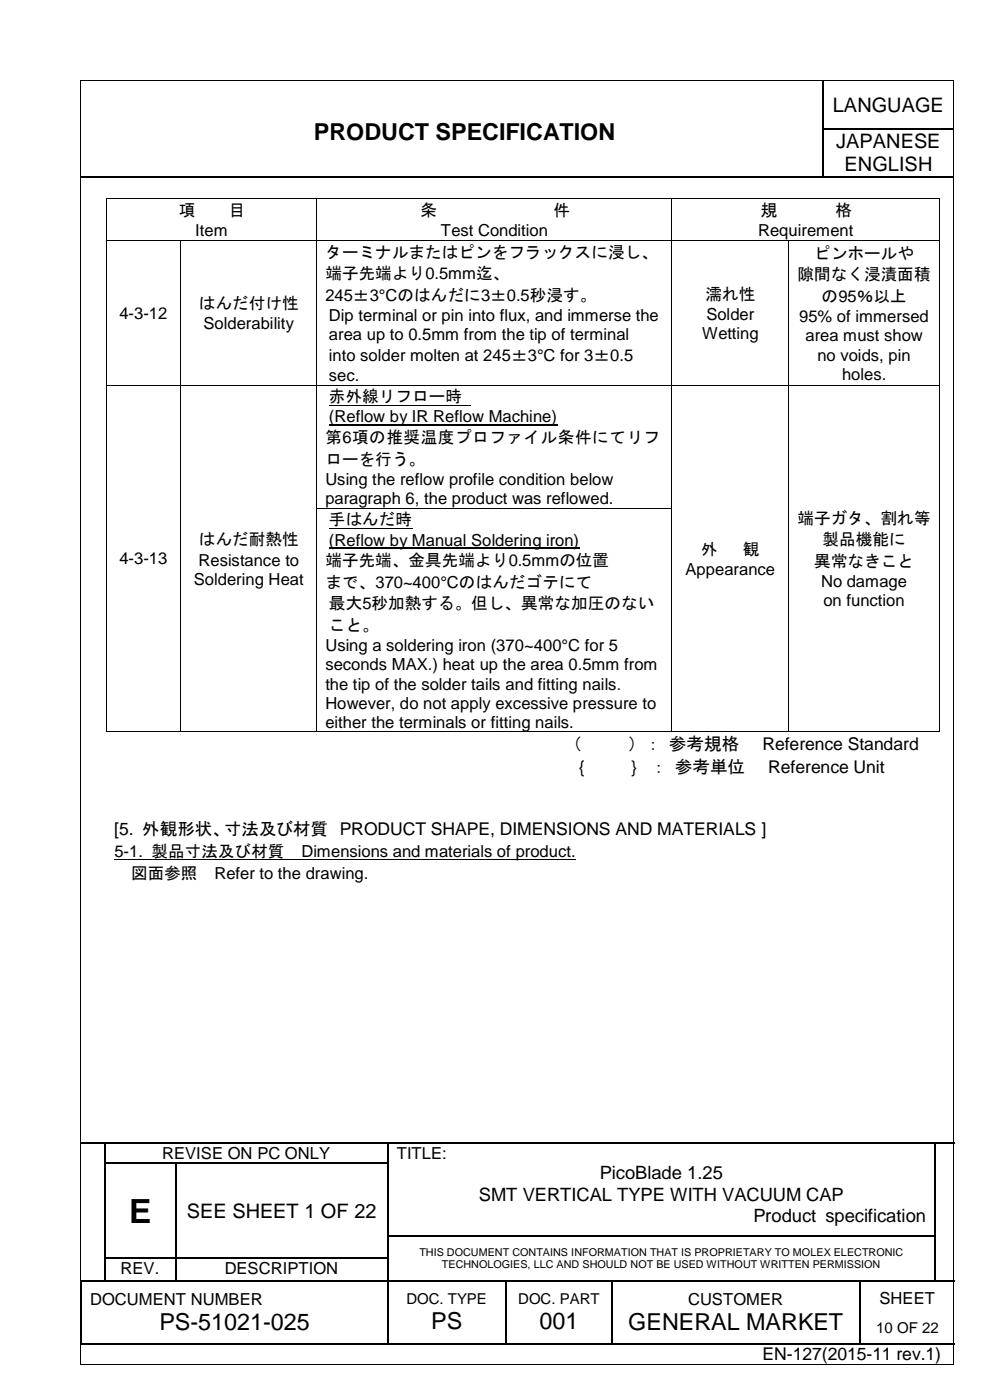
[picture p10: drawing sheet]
<svg xmlns="http://www.w3.org/2000/svg" width="210mm" height="297mm" viewBox="0 0 210 297" stroke-linecap="round" stroke-linejoin="round" font-family="sans-serif">
<defs><g id="words">
<text font-size="7.1" x="27.4" y="259.4">E</text>
<g font-size="5">
<text x="66.6" y="29.6">PRODUCT SPECIFICATION</text>
<text x="91.4" y="282">PS</text>
<text x="114.4" y="282">001</text>
<text x="33.8" y="282.2">PS-51021-025</text>
<text x="133.2" y="282.2">GENERAL MARKET</text>
</g>
<g font-size="4.2">
<text x="176.6" y="23.7">LANGUAGE</text>
<text x="177.3" y="31.5">JAPANESE</text>
<text x="179.1" y="36.3">ENGLISH</text>
<text x="39.6" y="258.4">SEE SHEET 1 OF 22</text>
</g>
<g font-size="3.9">
<text x="127.2" y="250.2">PicoBlade 1.25</text>
<text x="101.5" y="254.7">SMT VERTICAL TYPE WITH VACUUM CAP</text>
<text x="159.7" y="259.2">Product specification</text>
</g>
<g font-size="3.7">
<text x="121.5" y="159.1">（</text>
<text x="133.2" y="159.1">） ： 参考規格</text>
<text x="161.6" y="159.1">Reference Standard</text>
<text x="122.7" y="163.9">{</text>
<text x="133.8" y="163.9">}</text>
<text x="138.8" y="163.9">： 参考単位</text>
<text x="162.8" y="163.9">Reference Unit</text>
<text x="24.2" y="177.2">[5. 外観形状、寸法及び材質 PRODUCT SHAPE, DIMENSIONS AND MATERIALS ]</text>
<text x="161.6" y="288.6">EN-127(2015-11 rev.1)</text>
</g>
<g font-size="3.5">
<text x="37.9" y="45.9">項</text>
<text x="48.5" y="45.9">目</text>
<text x="89.1" y="45.9">条</text>
<text x="117.4" y="45.9">件</text>
<text x="161.3" y="45.9">規</text>
<text x="177.2" y="45.9">格</text>
<text x="41.4" y="50.1">Item</text>
<text x="93.5" y="50.1">Test Condition</text>
<text x="160.7" y="50.1">Requirement</text>
<text x="69" y="54.7">ターミナルまたはピンをフラックスに浸し、</text>
<text x="69" y="59.2">端子先端より0.5mm迄、</text>
<text x="169.1" y="59.5">隙間なく浸漬面積</text>
<text x="172.6" y="54.9">ピンホールや</text>
<text x="42.2" y="65.6">はんだ付け性</text>
<text x="69" y="63.8">245±3°Cのはんだに3±0.5秒浸す。</text>
<text x="149.6" y="63.5">濡れ性</text>
<text x="174.2" y="64.1">の95％以上</text>
<text x="25.3" y="67.6">4-3-12</text>
<text x="43.1" y="69.9">Solderability</text>
<text x="69.7" y="68.1">Dip terminal or pin into flux, and immerse the</text>
<text x="148.9" y="71.9">Wetting</text>
<text x="149.8" y="67.9">Solder</text>
<text x="169.5" y="68.4">95% of immersed</text>
<text x="69.7" y="72.2">area up to 0.5mm from the tip of terminal</text>
<text x="69.7" y="76.5">into solder molten at 245±3°C for 3±0.5</text>
<text x="170.8" y="72.4">area must show</text>
<text x="173.3" y="76.5">no voids, pin</text>
<text x="69.7" y="80.8">sec.</text>
<text x="178.5" y="80.6">holes.</text>
<text x="69.7" y="85.4">赤外線リフロー時</text>
<text x="69.7" y="89.6">(Reflow by IR Reflow Machine)</text>
<text x="69" y="94">第6項の推奨温度プロファイル条件にてリフ</text>
<text x="69" y="98.6">ローを行う。</text>
<text x="69" y="102.9">Using the reflow profile condition below</text>
<text x="69" y="107">paragraph 6, the product was reflowed.</text>
<text x="69.7" y="111.5">手はんだ時</text>
<text x="169.1" y="111.1">端子ガタ、割れ等</text>
<text x="25.3" y="119.7">4-3-13</text>
<text x="42.1" y="120">Resistance to</text>
<text x="42.2" y="115.7">はんだ耐熱性</text>
<text x="69.7" y="115.8">(Reflow by Manual Soldering iron)</text>
<text x="148.7" y="117.7">外</text>
<text x="157.5" y="117.7">観</text>
<text x="174.4" y="115.7">製品機能に</text>
<text x="41.1" y="124.1">Soldering Heat</text>
<text x="69" y="120.1">端子先端、金具先端より0.5mmの位置</text>
<text x="69" y="124.7">まで、370~400°Cのはんだゴテにて</text>
<text x="145.4" y="122">Appearance</text>
<text x="172.6" y="120.3">異常なきこと</text>
<text x="174.1" y="124.6">No damage</text>
<text x="69.7" y="129.3">最大5秒加熱する。但し、異常な加圧のない</text>
<text x="174.6" y="128.6">on function</text>
<text x="69.7" y="133.9">こと。</text>
<text x="69" y="138.2">Using a soldering iron (370~400°C for 5</text>
<text x="69" y="142.2">seconds MAX.) heat up the area 0.5mm from</text>
<text x="69" y="146.3">the tip of the solder tails and fitting nails.</text>
<text x="69" y="150.3">However, do not apply excessive pressure to</text>
<text x="69" y="154.4">either the terminals or fitting nails.</text>
<text x="24.3" y="181.9">5-1. 製品寸法及び材質</text>
<text x="63.9" y="181.9">Dimensions and materials of product.</text>
<text x="27.8" y="186.5">図面参照</text>
<text x="45.5" y="186.5">Refer to the drawing.</text>
<text x="34.4" y="245.8">REVISE ON PC ONLY</text>
<text x="84.1" y="245.8">TITLE:</text>
<text x="25.6" y="270.4">REV.</text>
<text x="47.6" y="270.4">DESCRIPTION</text>
<text x="19.1" y="276.8">DOCUMENT NUMBER</text>
<text x="145.9" y="276.8">CUSTOMER</text>
<text x="186.5" y="276.6">SHEET</text>
</g>
<g font-size="3.2">
<text x="86.2" y="276.7">DOC. TYPE</text>
<text x="109.9" y="276.7">DOC. PART</text>
<text x="185.8" y="282.8">10 OF 22</text>
</g>
<g font-size="2.3">
<text x="88.9" y="266.5">THIS DOCUMENT CONTAINS INFORMATION THAT IS PROPRIETARY TO MOLEX ELECTRONIC</text>
<text x="93.7" y="269.1">TECHNOLOGIES, LLC AND SHOULD NOT BE USED WITHOUT WRITTEN PERMISSION</text>
</g>
</g></defs>
<g fill="none" stroke="#000" stroke-width=".25">
<path d="M174.6 17.1v10.2M17.2 37.5h157.2M174.6 27.5v9.9M174.7 27.4h27.4M174.7 37.5h27.4M69.7 90.1h48.4M69.7 116.3h53.2M17.2 242.4h4.9M22.2 242.6v4M22.2 246.9v4.8M22.2 252v4.9M22.2 257.1v4.9"/>
<path d="M22.3 242.4h59.8M22.3 246.8h14.8M37.2 246.9v4.8M37.2 252v4.9M37.2 257.1v4.9M37.3 246.8h44.8M82.2 242.6v4M82.2 246.9v4.8M82.2 252v4.9M82.2 257.1v4.9M82.4 242.4h115.7M198.2 242.6v4"/>
<path d="M198.2 246.9v4.8M198.2 252v4.9M198.2 257.1v4.9M198.4 242.4h4M17.2 271.9v13M17.6 271.8h4.5M22.2 262.3v4.6M22.2 267.1v4.6M22.3 267h14.8M22.3 271.8h14.8M37.2 262.3v4.6M37.2 267.1v4.6"/>
<path d="M37.3 267h44.8M37.3 271.8h44.8M82.2 262.3v4.6M82.2 267.1v4.6M82.2 271.9v13M82.4 262.2h115.7M82.4 271.8h24.7M107.2 271.9v13M107.3 271.8h22.3M129.7 271.9v13M129.9 271.8h52.2M182.2 271.9v13"/>
<path d="M182.4 271.8h15.7M198.2 262.3v4.6M198.2 267.1v4.6M198.4 271.8h4M17.3 285.1h64.8M82.4 285.1h24.7M107.3 285.1h22.3M129.9 285.1h52.2M182.4 285.1h20"/>
</g>
<g fill="#000">
<path d="M17 16.9h.2v.2h-.2z" fill-rule="evenodd"/>
<path d="M17 16.9h.2v.2h-.2z" fill-rule="evenodd"/>
<path d="M202.1 16.9h.2v.2h-.2z" fill-rule="evenodd"/>
<path d="M202.1 16.9h.2v.2h-.2z" fill-rule="evenodd"/>
<path d="M174.4 27.3h.3v.2h-.3z" fill-rule="evenodd"/>
<path d="M174.4 37.4h.3v.2h-.3z" fill-rule="evenodd"/>
<path d="M22.4 42.1h.2v.2h-.2z" fill-rule="evenodd"/>
<path d="M22.4 42.1h.2v.2h-.2z" fill-rule="evenodd"/>
<path d="M22.4 50.9h.2v.2h-.2z" fill-rule="evenodd"/>
<path d="M38.3 50.9h.1v.2h-.1z" fill-rule="evenodd"/>
<path d="M67.1 42.1h.2v.2h-.2z" fill-rule="evenodd"/>
<path d="M67.1 50.9h.2v.2h-.2z" fill-rule="evenodd"/>
<path d="M142.3 42.1h.2v.2h-.2z" fill-rule="evenodd"/>
<path d="M142.3 50.9h.2v.2h-.2z" fill-rule="evenodd"/>
<path d="M167.2 50.9h.1v.2h-.1z" fill-rule="evenodd"/>
<path d="M199.1 42.1h.2v.2h-.2z" fill-rule="evenodd"/>
<path d="M199.1 42.1h.2v.2h-.2z" fill-rule="evenodd"/>
<path d="M199.1 50.9h.2v.2h-.2z" fill-rule="evenodd"/>
<path d="M22.4 81.6h.2v.2h-.2z" fill-rule="evenodd"/>
<path d="M38.3 81.6h.1v.2h-.1z" fill-rule="evenodd"/>
<path d="M67.1 81.6h.2v.2h-.2z" fill-rule="evenodd"/>
<path d="M142.3 81.6h.2v.2h-.2z" fill-rule="evenodd"/>
<path d="M167.2 81.6h.1v.2h-.1z" fill-rule="evenodd"/>
<path d="M199.1 81.6h.2v.2h-.2z" fill-rule="evenodd"/>
<path d="M22.4 107.7h.2v.2h-.2z" fill-rule="evenodd"/>
<path d="M38.3 107.7h.1v.2h-.1z" fill-rule="evenodd"/>
<path d="M67.1 107.7h.2v.2h-.2z" fill-rule="evenodd"/>
<path d="M142.3 107.7h.2v.2h-.2z" fill-rule="evenodd"/>
<path d="M167.2 107.7h.1v.2h-.1z" fill-rule="evenodd"/>
<path d="M199.1 107.7h.2v.2h-.2z" fill-rule="evenodd"/>
<path d="M22.4 155.2h.2v.1h-.2z" fill-rule="evenodd"/>
<path d="M22.4 155.2h.2v.1h-.2z" fill-rule="evenodd"/>
<path d="M38.3 155.2h.1v.1h-.1z" fill-rule="evenodd"/>
<path d="M67.1 155.2h.2v.1h-.2z" fill-rule="evenodd"/>
<path d="M142.3 155.2h.2v.1h-.2z" fill-rule="evenodd"/>
<path d="M167.2 155.2h.1v.1h-.1z" fill-rule="evenodd"/>
<path d="M199.1 155.2h.2v.1h-.2z" fill-rule="evenodd"/>
<path d="M199.1 155.2h.2v.1h-.2z" fill-rule="evenodd"/>
<path d="M22.1 242.3h.2v.3h-.2z" fill-rule="evenodd"/>
<path d="M22.1 246.6h.2v.3h-.2z" fill-rule="evenodd"/>
<path d="M22.1 251.7h.2v.3h-.2z" fill-rule="evenodd"/>
<path d="M22.1 256.9h.2v.2h-.2z" fill-rule="evenodd"/>
<path d="M37.1 246.6h.2v.3h-.2z" fill-rule="evenodd"/>
<path d="M37.1 251.7h.2v.3h-.2z" fill-rule="evenodd"/>
<path d="M37.1 256.9h.2v.2h-.2z" fill-rule="evenodd"/>
<path d="M82.1 242.3h.3v.3h-.3z" fill-rule="evenodd"/>
<path d="M82.1 246.6h.3v.3h-.3z" fill-rule="evenodd"/>
<path d="M82.1 251.7h.3v.3h-.3z" fill-rule="evenodd"/>
<path d="M82.1 256.9h.3v.2h-.3z" fill-rule="evenodd"/>
<path d="M198.1 242.3h.3v.3h-.3z" fill-rule="evenodd"/>
<path d="M198.1 246.6h.3v.3h-.3z" fill-rule="evenodd"/>
<path d="M198.1 251.7h.3v.3h-.3z" fill-rule="evenodd"/>
<path d="M198.1 256.9h.3v.2h-.3z" fill-rule="evenodd"/>
<path d="M17.1 271.7h.2v.2h-.2z" fill-rule="evenodd"/>
<path d="M17.1 271.7h.2v.2h-.2z" fill-rule="evenodd"/>
<path d="M17.3 271.7h.3v.2h-.3z" fill-rule="evenodd"/>
<path d="M22.1 262h.2v.3h-.2z" fill-rule="evenodd"/>
<path d="M22.1 266.9h.2v.2h-.2z" fill-rule="evenodd"/>
<path d="M22.1 271.7h.2v.2h-.2z" fill-rule="evenodd"/>
<path d="M37.1 262h.2v.3h-.2z" fill-rule="evenodd"/>
<path d="M37.1 266.9h.2v.2h-.2z" fill-rule="evenodd"/>
<path d="M37.1 271.7h.2v.2h-.2z" fill-rule="evenodd"/>
<path d="M82.1 262h.3v.3h-.3z" fill-rule="evenodd"/>
<path d="M82.1 266.9h.3v.2h-.3z" fill-rule="evenodd"/>
<path d="M82.1 271.7h.3v.2h-.3z" fill-rule="evenodd"/>
<path d="M107.1 271.7h.2v.2h-.2z" fill-rule="evenodd"/>
<path d="M129.6 271.7h.3v.2h-.3z" fill-rule="evenodd"/>
<path d="M182.1 271.7h.3v.2h-.3z" fill-rule="evenodd"/>
<path d="M198.1 262h.3v.3h-.3z" fill-rule="evenodd"/>
<path d="M198.1 266.9h.3v.2h-.3z" fill-rule="evenodd"/>
<path d="M198.1 271.7h.3v.2h-.3z" fill-rule="evenodd"/>
<path d="M17 289.4h.2v.2h-.2z" fill-rule="evenodd"/>
<path d="M17 289.4h.2v.2h-.2z" fill-rule="evenodd"/>
<path d="M17.1 284.9h.2v.3h-.2z" fill-rule="evenodd"/>
<path d="M17.1 284.9h.2v.3h-.2z" fill-rule="evenodd"/>
<path d="M82.1 284.9h.3v.3h-.3z" fill-rule="evenodd"/>
<path d="M107.1 284.9h.2v.3h-.2z" fill-rule="evenodd"/>
<path d="M129.6 284.9h.3v.3h-.3z" fill-rule="evenodd"/>
<path d="M182.1 284.9h.3v.3h-.3z" fill-rule="evenodd"/>
<path d="M202.1 289.4h.2v.2h-.2z" fill-rule="evenodd"/>
<path d="M202.1 289.4h.2v.2h-.2z" fill-rule="evenodd"/>
</g>
<g fill="none" stroke="#000" stroke-width=".21">
<path d="M17.1 17.1v272.3M17.2 17h184.9M202.2 17.1v272.3M22.5 42.3v8.6M22.5 51.1v30.5M22.6 42.2h44.5M22.6 51h15.7M38.4 51.1v30.5M38.4 51h28.7M67.2 42.3v8.6M67.2 51.1v30.5M67.3 42.2h75"/>
<path d="M67.3 51h75M142.4 42.3v8.6M142.4 51.1v30.5M142.5 42.2h56.6M142.5 51h24.7M167.3 51.1v30.5M167.3 51h31.8M199.2 42.3v8.6M199.2 51.1v30.5M22.5 81.8v25.9M22.6 81.7h15.7M38.4 81.8v25.9"/>
<path d="M38.4 81.7h28.7M67.2 81.8v25.9M67.3 81.7h75M69.7 85.9h30M142.4 81.8v25.9M142.5 81.7h24.7M167.3 81.8v25.9M167.3 81.7h31.8M199.2 81.8v25.9M22.5 107.9v47.3M38.4 107.9v47.3M67.2 107.9v47.3"/>
<path d="M67.3 107.8h75M69.7 112.1h17.7M142.4 107.9v47.3M167.3 107.9v47.3M199.2 107.9v47.3M22.6 155.3h15.7M38.4 155.3h28.7M67.3 155.3h75M142.5 155.3h24.7M167.3 155.3h31.8M24.3 182.4h97.8M17.2 289.5h184.9"/>
</g>
<use href="#words"/>
</svg>
